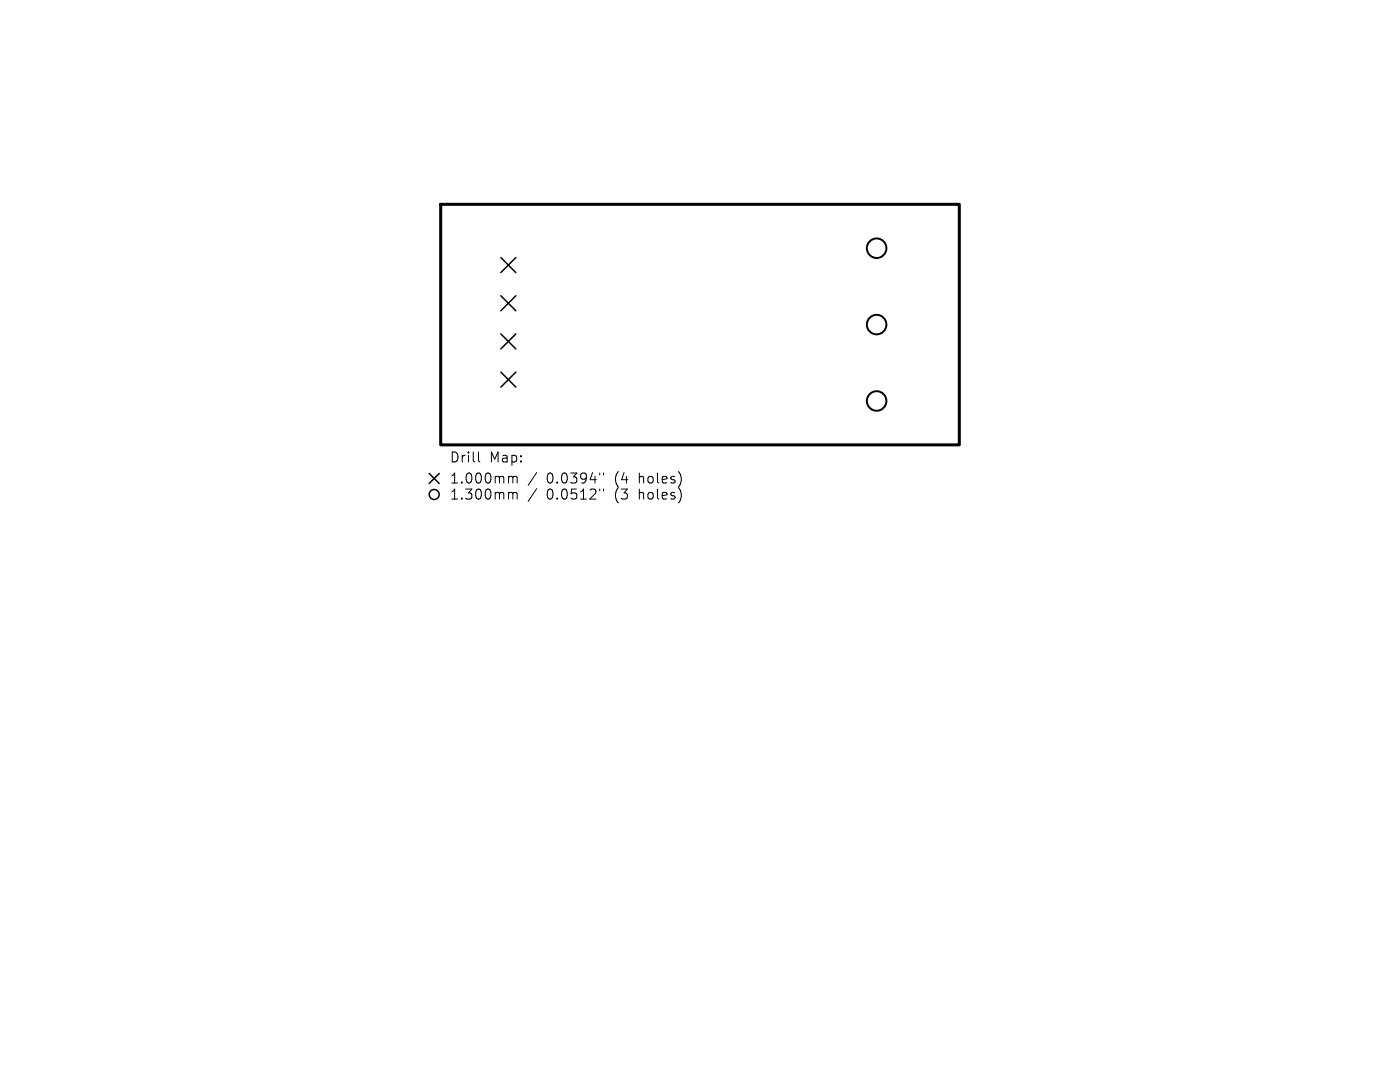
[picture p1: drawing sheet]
<svg xmlns="http://www.w3.org/2000/svg" width="279mm" height="216mm" viewBox="0 0 279 216" stroke-linecap="round" stroke-linejoin="round" font-family="sans-serif">
<defs><g id="words">
<g font-size="2.8">
<text x="89.7" y="92.6">Drill</text>
<text x="97.7" y="92.6">Map:</text>
<text x="89.7" y="96.8">1.000mm</text>
<text x="89.7" y="100">1.300mm</text>
<text x="109.1" y="96.8">0.0394&quot;</text>
<text x="109.1" y="100">0.0512&quot;</text>
<text x="122.8" y="96.8">(4</text>
<text x="122.8" y="100">(3</text>
<text x="127.8" y="96.8">holes)</text>
<text x="127.8" y="100">holes)</text>
</g>
</g></defs>
<path d="M87.9 40.8h103.5v48h-103.5z" fill="none" stroke="#000" stroke-width=".6"/>
<g fill="none" stroke="#000" stroke-width=".3">
<path d="M100 51.4l2.9 3M100 59l2.9 3M102.9 51.4l-2.9 3M102.9 59l-2.9 3M100 66.6l2.9 3M100 74.3l2.9 3M102.9 66.6l-2.9 3M102.9 74.3l-2.9 3M85.6 94.5l2.1 2M87.7 94.5l-2.1 2"/>
<circle cx="86.6" cy="98.7" r="1"/>
</g>
<g fill="none" stroke="#000" stroke-width=".39">
<circle cx="174.9" cy="49.5" r="1.95"/>
<circle cx="174.9" cy="64.8" r="1.95"/>
<circle cx="174.9" cy="80" r="1.95"/>
</g>
<g fill="none" stroke="#000" stroke-width=".2">
<path d="M95.5 90.2v1.7l.3 .3M101.8 95.1h.5l.1 .2M101.8 98.3h.3l.3 .2M102.4 95.3l.2-.2h.5l.1 1.3M102.4 95.3v1.1M102.4 98.5v1.1M102.4 98.5l.2-.2h.5l.1 1.3M107.1 94.3l-1.7 2.6M107.1 97.5l-1.7 2.6M119.7 94.4v.4M119.7 97.6v.4M120.4 94.4v.4"/>
<path d="M120.4 97.6v.4"/>
</g>
<use href="#words"/>
</svg>
